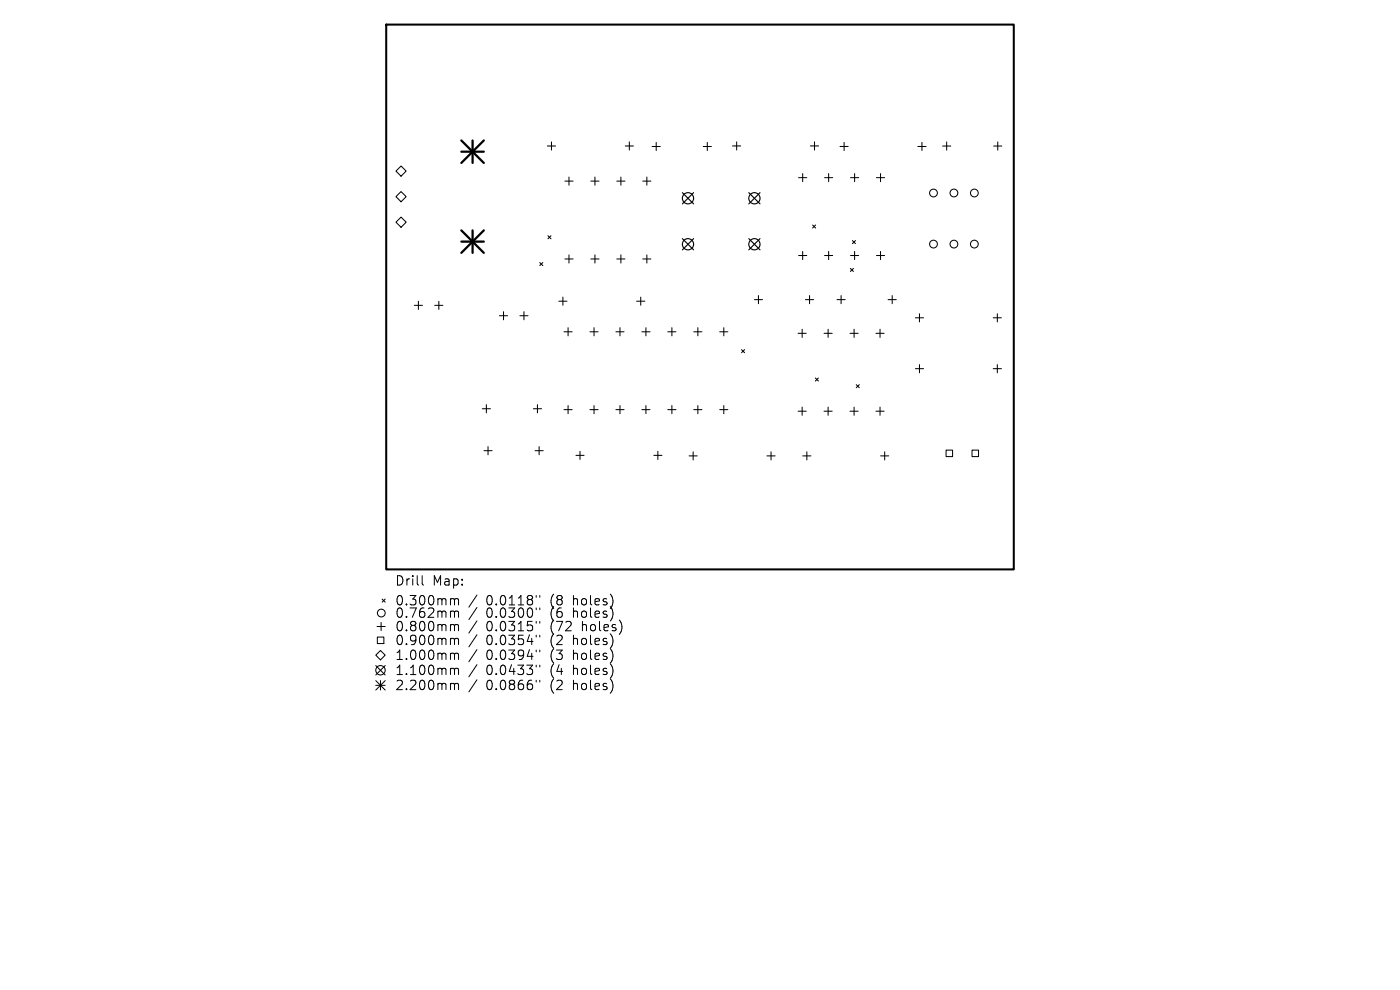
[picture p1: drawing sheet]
<svg xmlns="http://www.w3.org/2000/svg" width="297mm" height="210mm" viewBox="0 0 297 210" stroke-linecap="round" stroke-linejoin="round" font-family="sans-serif">
<defs><g id="words">
<g font-size="2.8">
<text x="83.7" y="124.5">Drill</text>
<text x="91.7" y="124.5">Map:</text>
<text x="83.7" y="128.7">0.300mm</text>
<text x="83.7" y="131.3">0.762mm</text>
<text x="103.2" y="128.7">0.0118&quot;</text>
<text x="103.2" y="131.3">0.0300&quot;</text>
<text x="116.9" y="128.7">(8</text>
<text x="116.9" y="131.3">(6</text>
<text x="121.9" y="128.7">holes)</text>
<text x="121.9" y="131.3">holes)</text>
<text x="83.7" y="134.2">0.800mm</text>
<text x="83.7" y="137.1">0.900mm</text>
<text x="103.2" y="134.2">0.0315&quot;</text>
<text x="103.2" y="137.1">0.0354&quot;</text>
<text x="116.9" y="134.2">(72</text>
<text x="116.9" y="137.1">(2</text>
<text x="121.9" y="137.1">holes)</text>
<text x="123.8" y="134.2">holes)</text>
<text x="83.7" y="140.3">1.000mm</text>
<text x="83.7" y="143.5">1.100mm</text>
<text x="103.2" y="140.3">0.0394&quot;</text>
<text x="103.2" y="143.5">0.0433&quot;</text>
<text x="116.9" y="140.3">(3</text>
<text x="116.9" y="143.5">(4</text>
<text x="121.9" y="140.3">holes)</text>
<text x="121.9" y="143.5">holes)</text>
<text x="83.7" y="146.7">2.200mm</text>
<text x="103.2" y="146.7">0.0866&quot;</text>
<text x="116.9" y="146.7">(2</text>
<text x="121.9" y="146.7">holes)</text>
</g>
</g></defs>
<path d="M81.9 5.2h133.2v115.6h-133.2z" fill="none" stroke="#000" stroke-width=".43"/>
<g fill="none" stroke="#000" stroke-width=".22">
<path d="M84 36.3l1.1-1.1 1.1 1.1-1.1 1.1zM116.1 31h1.8M117 30.1v1.7M119.8 38.4h1.8M120.7 37.6v1.7M125.3 38.4h1.8M126.2 37.6v1.7M130.9 38.4h1.7M131.7 37.6v1.7M132.6 31h1.8M133.5 30.1v1.7M136.4 38.4h1.7"/>
<path d="M137.2 37.6v1.7M138.3 31.1h1.8M139.2 30.2v1.7M149.2 31.1h1.7M150 30.2v1.7M155.4 31h1.7M156.3 30.1v1.7M169.4 37.7h1.8M170.3 36.8v1.8M171.9 31h1.8M172.8 30.1v1.7M174.9 37.7h1.8"/>
<path d="M175.8 36.8v1.8M178.2 31.1h1.7M179.1 30.2v1.7M180.4 37.7h1.8M181.3 36.8v1.8M185.9 37.7h1.8M186.8 36.8v1.8M194.7 31.1h1.8M195.6 30.2v1.7M200 31h1.7M200.8 30.1v1.7M210.8 31h1.7"/>
<path d="M211.7 30.1v1.7M84 47.1l1.1-1 1.1 1-1.1 1.1zM85.1 40.6l1.1 1.1-1.1 1.1-1.1-1.1zM114.5 55.7l.7 .6M115.2 55.7l-.7 .6M116.2 50l.7 .7M116.9 50l-.7 .7M119.8 54.9h1.8M120.7 54.1v1.7M125.3 54.9h1.8M126.2 54.1v1.7M130.9 54.9h1.7"/>
<path d="M131.7 54.1v1.7M136.4 54.9h1.7M137.2 54.1v1.7M169.4 54.2h1.8M170.3 53.3v1.8M172.4 47.7l.6 .7M173 47.7l-.6 .7M174.9 54.2h1.8M175.8 53.3v1.8M180.4 56.9l.7 .7M180.4 54.2h1.8M180.8 51l.7 .7"/>
<path d="M181.1 56.9l-.7 .7M181.3 53.3v1.8M181.5 51l-.7 .7M185.9 54.2h1.8M186.8 53.3v1.8M87.9 64.8h1.7M88.8 63.9v1.7M92.2 64.8h1.8M93.1 63.9v1.7M106 67h1.7M106.8 66.1v1.7M110.3 67h1.7"/>
<path d="M111.2 66.1v1.7M118.5 63.9h1.8M119.4 63v1.8M119.6 70.4h1.8M120.5 69.5v1.7M125.2 70.4h1.7M126 69.5v1.7M130.7 70.4h1.7M131.5 69.5v1.7M135.1 63.9h1.7M135.9 63v1.8M136.2 70.4h1.7"/>
<path d="M137 69.5v1.7M141.7 70.4h1.7M142.5 69.5v1.7M147.2 70.4h1.7M148 69.5v1.7M152.7 70.4h1.7M153.5 69.5v1.7M157.3 74.2l.7 .6M158 74.2l-.7 .6M160 63.6h1.8M160.9 62.7v1.7M169.3 70.7h1.7"/>
<path d="M170.2 69.8v1.8M170.9 63.6h1.7M171.7 62.7v1.7M174.8 70.7h1.7M175.7 69.8v1.8M177.6 63.6h1.7M178.4 62.7v1.7M180.3 70.7h1.8M181.2 69.8v1.8M185.8 70.7h1.8M186.7 69.8v1.8M188.4 63.6h1.7"/>
<path d="M189.3 62.7v1.7M194.2 67.4h1.7M194.2 78.2h1.7M195.1 66.5v1.8M195.1 77.3v1.8M210.7 67.4h1.7M210.7 78.2h1.7M211.6 66.5v1.8M211.6 77.3v1.8M102.3 86.7h1.7M102.7 95.6h1.7M103.2 85.8v1.8"/>
<path d="M103.5 94.7v1.8M113.1 86.7h1.8M113.5 95.6h1.7M114 85.8v1.8M114.4 94.7v1.8M119.6 86.9h1.8M120.5 86v1.8M122.2 96.6h1.7M123 95.7v1.8M125.2 86.9h1.7M126 86v1.8M130.7 86.9h1.7"/>
<path d="M131.5 86v1.8M136.2 86.9h1.7M137 86v1.8M138.7 96.6h1.7M139.6 95.7v1.8M141.7 86.9h1.7M142.5 86v1.8M146.2 96.7h1.7M147.1 95.8v1.8M147.2 86.9h1.7M148 86v1.8M152.7 86.9h1.7"/>
<path d="M153.5 86v1.8M162.7 96.7h1.7M163.6 95.8v1.8M169.3 87.2h1.7M170.2 86.4v1.7M170.3 96.7h1.7M171.2 95.8v1.8M173 80.2l.6 .6M173.6 80.2l-.6 .6M174.8 87.2h1.7M175.7 86.4v1.7M180.3 87.2h1.8"/>
<path d="M181.2 86.4v1.7M181.6 81.6l.7 .6M182.3 81.6l-.7 .6M185.8 87.2h1.8M186.7 86.4v1.7M186.8 96.7h1.8M187.7 95.8v1.8M200.7 95.5h1.4v1.4h-1.4zM206.2 95.5h1.4v1.4h-1.4zM79.7 139l1-1 1 1-1 1zM80 132.9h1.7M80.1 135.1h1.3v1.4h-1.3z"/>
<path d="M80.8 132v1.8M81.1 127.1l.6 .6M81.7 127.1l-.6 .6M79.7 141.2l2 2M79.7 144.4l2 2M79.7 145.4h2M80.7 144.4v2M81.7 141.2l-2 2M81.7 144.4l-2 2"/>
<circle cx="198" cy="51.8" r=".83"/>
<circle cx="198" cy="40.9" r=".83"/>
<circle cx="202.4" cy="51.8" r=".83"/>
<circle cx="202.4" cy="40.9" r=".83"/>
<circle cx="206.7" cy="51.8" r=".83"/>
<circle cx="206.7" cy="40.9" r=".83"/>
<circle cx="80.9" cy="130" r=".83"/>
<circle cx="80.7" cy="142.2" r="1"/>
</g>
<g fill="none" stroke="#000" stroke-width=".24">
<path d="M144.8 40.9l2.3 2.4M144.8 50.6l2.3 2.4M147.1 40.9l-2.3 2.4M147.1 50.6l-2.3 2.4M158.9 40.9l2.3 2.4M158.9 50.6l2.3 2.4M161.2 40.9l-2.3 2.4M161.2 50.6l-2.3 2.4"/>
<circle cx="146" cy="42.1" r="1.19"/>
<circle cx="146" cy="51.8" r="1.19"/>
<circle cx="160" cy="42.1" r="1.19"/>
<circle cx="160" cy="51.8" r="1.19"/>
</g>
<path d="M97.9 29.8l4.7 4.8M97.9 32.2h4.7M100.3 29.8v4.8M102.6 29.8l-4.7 4.8M97.9 48.9l4.7 4.7M97.9 51.3h4.7M100.3 48.9v4.7M102.6 48.9l-4.7 4.7" fill="none" stroke="#000" stroke-width=".48"/>
<g fill="none" stroke="#000" stroke-width=".21">
<path d="M89.6 122.1v1.7l.2 .3M95.8 127l.5 .1 .1 .2M95.8 129.6l.5 .1 .1 .2M95.8 132.5l.5 .1 .1 .2M95.8 135.4l.5 .1 .1 .2M95.8 138.6l.5 .1 .1 .1M96.4 127.3l.3-.3 .5 .1 .1 1.2M96.4 127.3v1M96.4 129.9v1.1M96.4 132.8v1M96.4 135.7v1M96.4 138.8v1.1"/>
<path d="M96.4 129.9l.3-.3 .5 .1 .1 1.3M96.4 132.8l.3-.3 .5 .1 .1 1.2M96.4 135.7l.3-.3 .5 .1 .1 1.2M96.4 138.8l.3-.2 .5 .1 .1 1.2M101.2 126.2l-1.7 2.6M101.2 128.9l-1.7 2.5M101.2 131.7l-1.7 2.6M101.2 134.6l-1.7 2.6M101.2 137.8l-1.7 2.6M113.8 126.3v.4M113.8 129v.3M113.8 131.8v.4"/>
<path d="M113.8 134.7v.4M113.8 137.9v.4M114.5 126.3v.4M114.5 129v.3M114.5 131.8v.4M114.5 134.7v.4M114.5 137.9v.4M95.8 141.8l.5 .1 .1 .1M95.8 145l.5 .1 .1 .1M96.4 142v1.1M96.4 145.2v1.1M96.4 142l.3-.2 .5 .1 .1 1.2"/>
<path d="M96.4 145.2l.3-.2 .5 .1 .1 1.2M101.2 141l-1.7 2.6M101.2 144.2l-1.7 2.6M113.8 141.1v.4M113.8 144.3v.4M114.5 141.1v.4M114.5 144.3v.4"/>
</g>
<use href="#words"/>
</svg>
